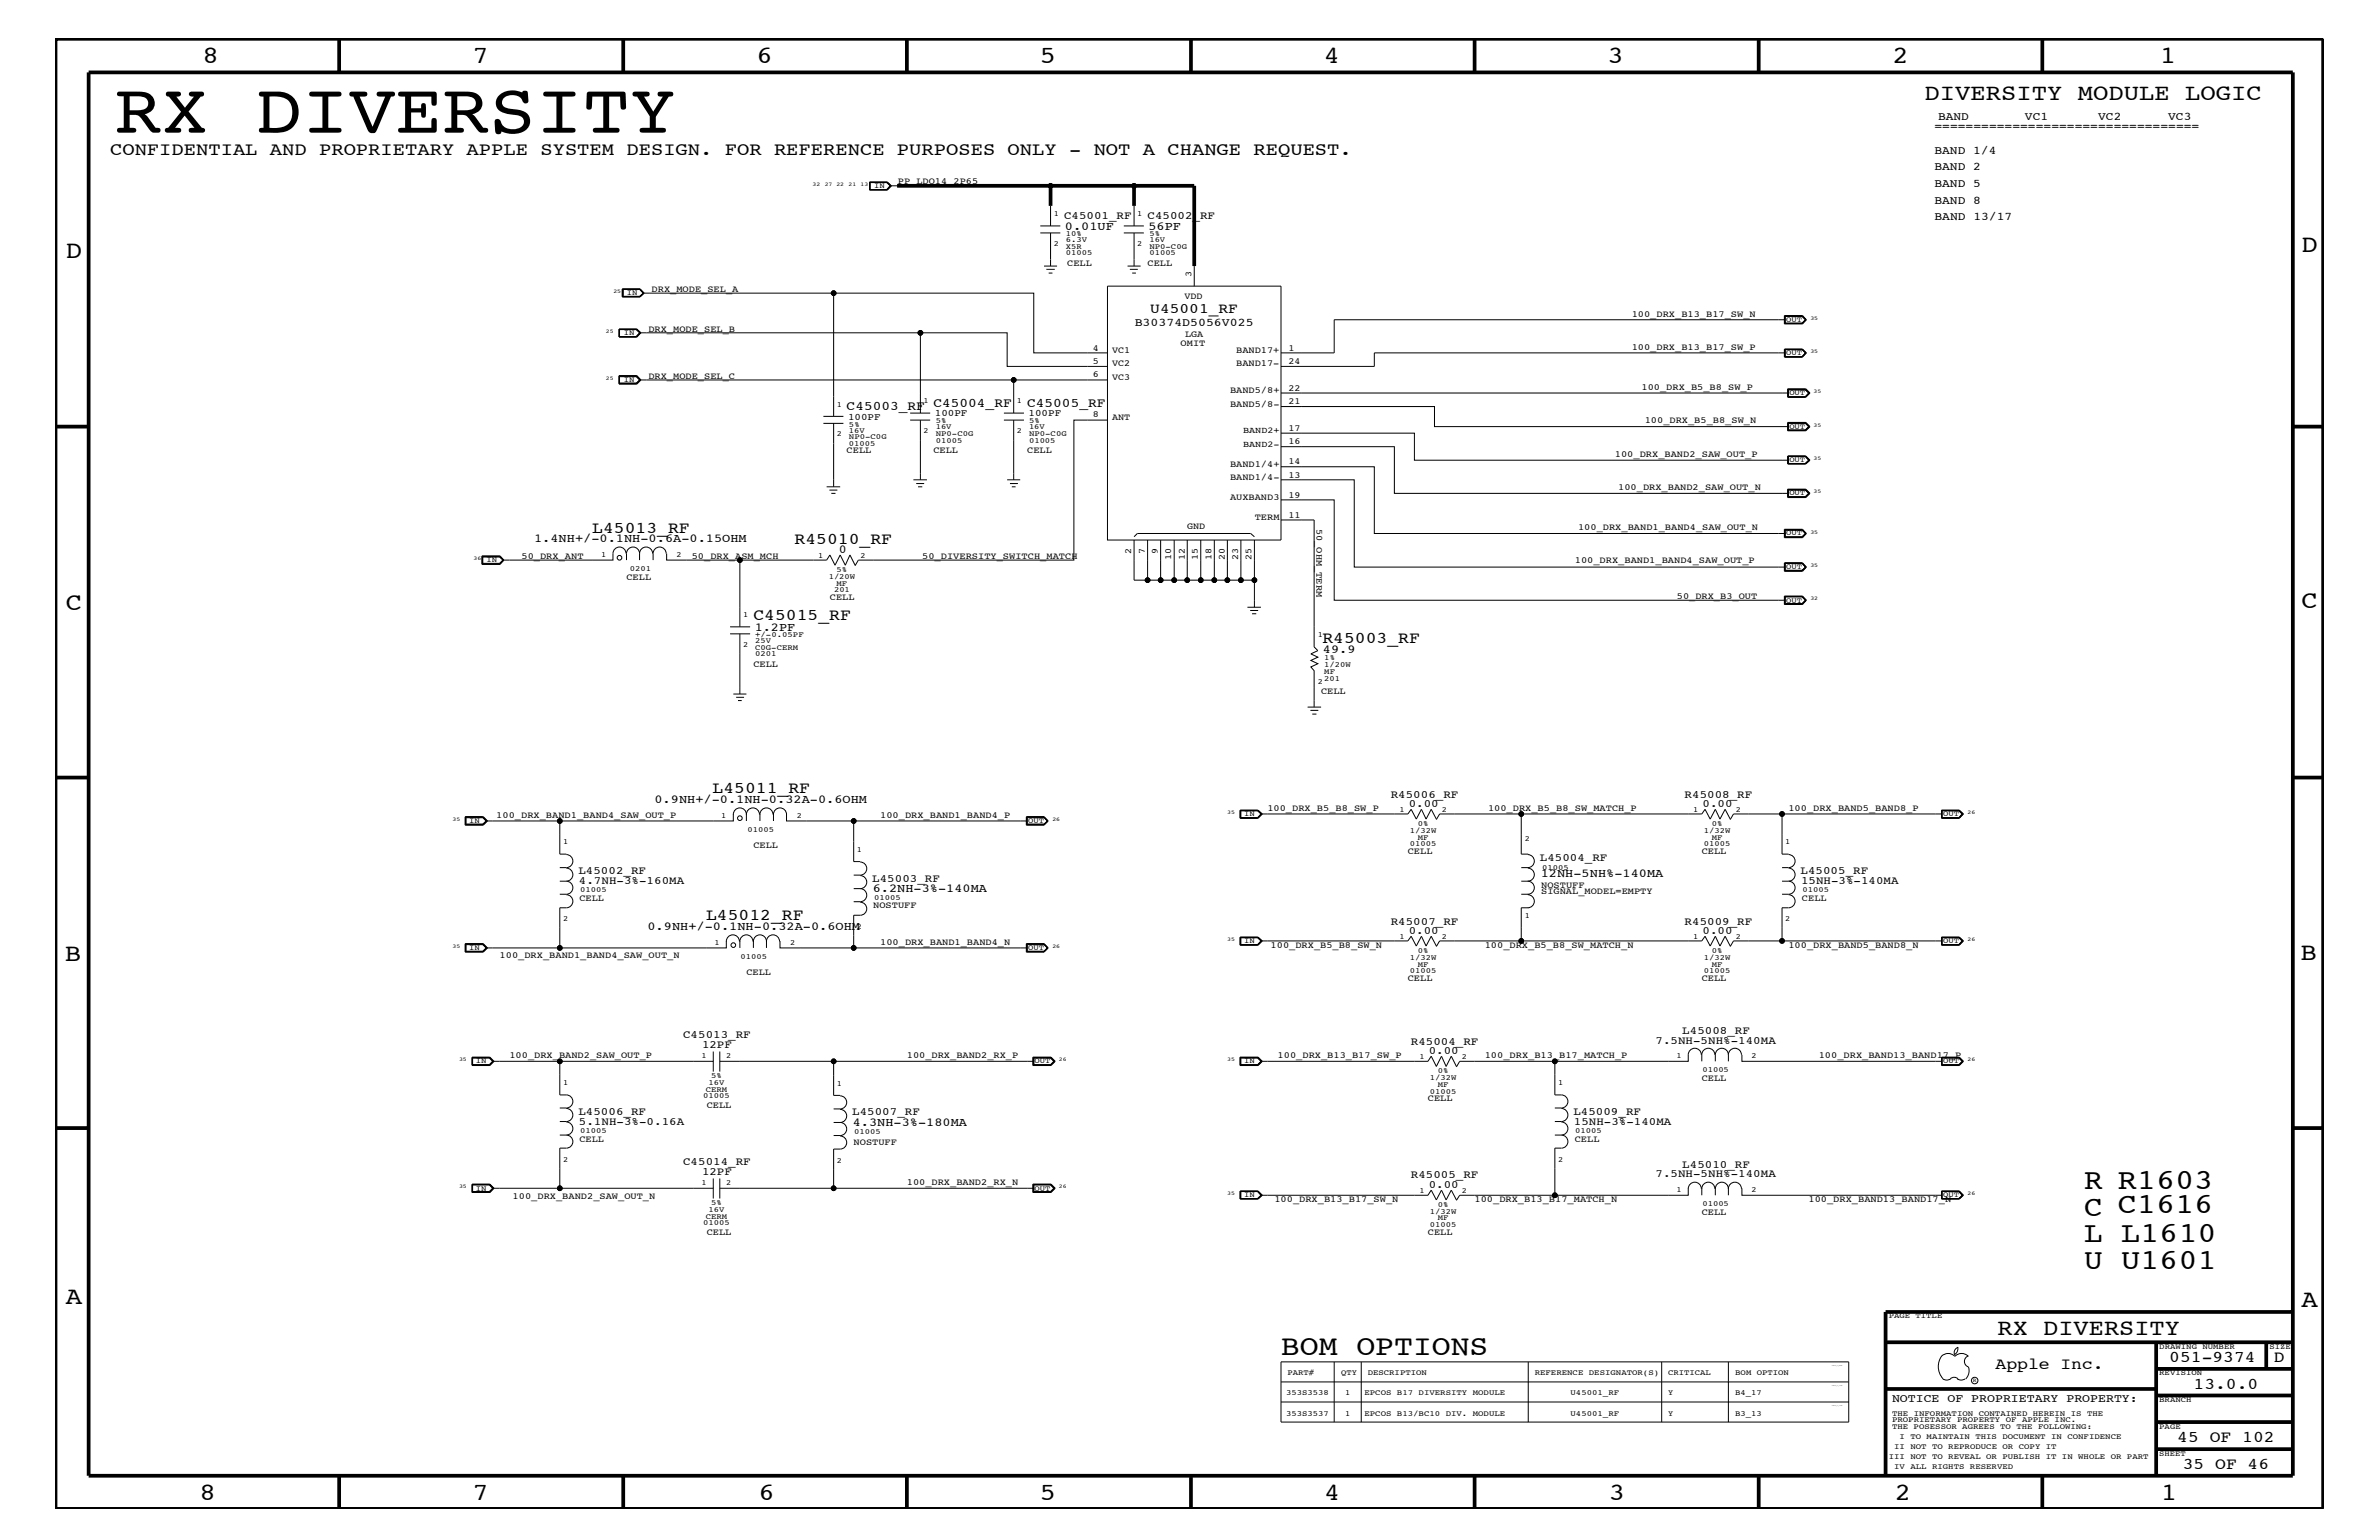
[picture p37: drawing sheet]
<svg xmlns="http://www.w3.org/2000/svg" width="432mm" height="279mm" viewBox="0 0 432 279" stroke-linecap="round" stroke-linejoin="round" font-family="sans-serif">
<defs><g id="words">
<text font-size="12.9" x="20.8" y="24.1">RX DIVERSITY</text>
<g font-size="5.2">
<text x="378.3" y="215.8">R R1603</text>
<text x="378.3" y="220.6">C C1616</text>
<text x="378.3" y="225.4">L L1610</text>
<text x="378.3" y="230.2">U U1601</text>
<text x="232.5" y="245.9">BOM OPTIONS</text>
</g>
<g font-size="4.5">
<text x="36.7" y="11.5">8</text>
<text x="85.8" y="11.5">7</text>
<text x="137.3" y="11.5">6</text>
<text x="188.7" y="11.5">5</text>
<text x="240.3" y="11.5">4</text>
<text x="291.8" y="11.5">3</text>
<text x="343.5" y="11.5">2</text>
<text x="392" y="11.5">1</text>
<text x="11.9" y="46.8">D</text>
<text x="417.7" y="45.7">D</text>
<text x="11.9" y="110.6">C</text>
<text x="417.7" y="110.3">C</text>
<text x="11.8" y="174.3">B</text>
<text x="417.6" y="174.2">B</text>
<text x="11.9" y="236.7">A</text>
<text x="417.7" y="237.1">A</text>
<text x="36.2" y="272.1">8</text>
<text x="85.8" y="272.1">7</text>
<text x="137.7" y="272.1">6</text>
<text x="188.7" y="272.1">5</text>
<text x="240.4" y="272.1">4</text>
<text x="292" y="272.1">3</text>
<text x="343.9" y="272.1">2</text>
<text x="392.2" y="272.1">1</text>
</g>
<g font-size="4.1">
<text x="349.3" y="18.1">DIVERSITY MODULE LOGIC</text>
<text x="362.6" y="242.3">RX DIVERSITY</text>
</g>
<text font-size="3.3" x="20" y="28.1">CONFIDENTIAL AND PROPRIETARY APPLE SYSTEM DESIGN. FOR REFERENCE PURPOSES ONLY - NOT A CHANGE REQUEST.</text>
<g font-size="3">
<text x="107.5" y="96.7">L45013_RF</text>
<text x="144.2" y="98.7">R45010_RF</text>
<text x="136.7" y="112.6">C45015_RF</text>
<text x="240" y="116.7">R45003_RF</text>
<text x="129.3" y="144">L45011_RF</text>
<text x="128.1" y="167">L45012_RF</text>
<text x="362.2" y="248.4">Apple Inc.</text>
<text x="393.7" y="247.1">051-9374</text>
<text x="398.1" y="252">13.0.0</text>
<text x="412.7" y="247.1">D</text>
<text x="395.2" y="261.6">45 OF 102</text>
<text x="396.2" y="266.6">35 OF 46</text>
</g>
<text font-size="2.6" x="208.8" y="56.8">U45001_RF</text>
<g font-size="2.4">
<text x="153.7" y="74.4">C45003_RF C45004_RF</text>
<text x="186.4" y="73.8">C45005_RF</text>
</g>
<g font-size="2.2">
<text x="193.3" y="41.7">0.01UF</text>
<text x="208.4" y="41.7">56PF</text>
<text x="96.9" y="98.4">1.4NH+/-0.1NH-0.6A-0.15OHM</text>
<text x="152.3" y="100.4">0</text>
<text x="137" y="114.4">1.2PF</text>
<text x="240.1" y="118.5">49.9</text>
<text x="118.8" y="145.7">0.9NH+/-0.1NH-0.32A-0.6OHM</text>
<text x="158.4" y="161.8">6.2NH-3%-140MA</text>
<text x="279.7" y="159.2">12NH-5NH%-140MA</text>
<text x="117.5" y="168.7">0.9NH+/-0.1NH-0.32A-0.6OHM</text>
<text x="154.8" y="204.2">4.3NH-3%-180MA</text>
</g>
<g font-size="2.1">
<text x="351.1" y="23.6">==================================</text>
<text x="351.8" y="21.8">BAND</text>
<text x="367.5" y="21.8">VC1</text>
<text x="380.8" y="21.8">VC2</text>
<text x="393.5" y="21.8">VC3</text>
<text x="351.1" y="27.9">BAND 1/4</text>
<text x="351.1" y="34">BAND 5</text>
<text x="351.1" y="30.9">BAND 2</text>
<text x="351.1" y="36.9">BAND 8</text>
<text x="351.1" y="40">BAND 13/17</text>
<text x="206" y="59.2">B30374D5056V025</text>
<text x="343.4" y="254.4">NOTICE OF PROPRIETARY PROPERTY:</text>
</g>
<g font-size="2">
<text x="193.1" y="39.8">C45001_RF</text>
<text x="208.3" y="39.8">C45002_RF</text>
<text x="252.4" y="144.7">R45006_RF</text>
<text x="255.7" y="146.4">0.00</text>
<text x="305.8" y="144.7">R45008_RF</text>
<text x="309" y="146.4">0.00</text>
<text x="105" y="158.6">L45002_RF</text>
<text x="105.1" y="160.5">4.7NH-3%-160MA</text>
<text x="158.3" y="160">L45003_RF</text>
<text x="279.5" y="156.2">L45004_RF</text>
<text x="326.8" y="158.6">L45005_RF</text>
<text x="326.9" y="160.5">15NH-3%-140MA</text>
<text x="252.4" y="167.8">R45007_RF</text>
<text x="305.8" y="167.8">R45009_RF</text>
<text x="255.7" y="169.4">0.00</text>
<text x="309" y="169.4">0.00</text>
<text x="124" y="188.3">C45013_RF</text>
<text x="127.4" y="190.2">12PF</text>
<text x="256.1" y="189.5">R45004_RF</text>
<text x="259.3" y="191.2">0.00</text>
<text x="300.5" y="189.3">7.5NH-5NH%-140MA</text>
<text x="305.4" y="187.6">L45008_RF</text>
<text x="105" y="202.3">L45006_RF</text>
<text x="154.7" y="202.4">L45007_RF</text>
<text x="285.6" y="202.3">L45009_RF</text>
<text x="105.1" y="204.1">5.1NH-3%-0.16A</text>
<text x="285.7" y="204.1">15NH-3%-140MA</text>
<text x="124" y="211.4">C45014_RF</text>
<text x="127.4" y="213.2">12PF</text>
<text x="256.1" y="213.8">R45005_RF</text>
<text x="259.3" y="215.5">0.00</text>
<text x="300.5" y="213.6">7.5NH-5NH%-140MA</text>
<text x="305.4" y="211.9">L45010_RF</text>
</g>
<g font-size="1.8">
<text x="153.9" y="76.2">100PF</text>
<text x="169.7" y="75.6">100PF</text>
<text x="186.7" y="75.6">100PF</text>
</g>
<g font-size="1.7">
<text x="163" y="33.5">PP_LDO14_2P65</text>
<text x="118.3" y="52.9">DRX_MODE_SEL_A</text>
<text x="193.7" y="48.3">CELL</text>
<text x="208.3" y="48.3">CELL</text>
<text x="216.2" y="50.2" transform="rotate(-90 216.2 50.2)">3</text>
<text x="215" y="54.2">VDD</text>
<text x="296.2" y="57.4">100_DRX_B13_B17_SW_N</text>
<text x="117.7" y="60.2">DRX_MODE_SEL_B</text>
<text x="198.4" y="66">5</text>
<text x="198.4" y="63.6">4</text>
<text x="201.8" y="64">VC1</text>
<text x="214.3" y="62.9">OMIT</text>
<text x="215.1" y="61.1">LGA</text>
<text x="224.4" y="64">BAND17+</text>
<text x="233.8" y="66">24</text>
<text x="233.8" y="63.6">1</text>
<text x="296.2" y="63.4">100_DRX_B13_B17_SW_P</text>
<text x="117.7" y="68.7">DRX_MODE_SEL_C</text>
<text x="198.4" y="68.4">6</text>
<text x="201.8" y="68.9">VC3</text>
<text x="201.8" y="66.5">VC2</text>
<text x="223.3" y="71.3">BAND5/8+</text>
<text x="224.4" y="66.5">BAND17-</text>
<text x="233.8" y="70.9">22</text>
<text x="297.9" y="70.7">100_DRX_B5_B8_SW_P</text>
<text x="198.4" y="75.7">8</text>
<text x="201.8" y="76.2">ANT</text>
<text x="223.3" y="73.8">BAND5/8-</text>
<text x="233.8" y="73.3">21</text>
<text x="298.5" y="76.8">100_DRX_B5_B8_SW_N</text>
<text x="153.7" y="82.2">CELL</text>
<text x="169.4" y="82.2">CELL</text>
<text x="186.4" y="82.2">CELL</text>
<text x="233.8" y="78.2">17</text>
<text x="233.8" y="80.5">16</text>
<text x="293.1" y="82.8">100_DRX_BAND2_SAW_OUT_P</text>
<text x="223.3" y="87.1">BAND1/4-</text>
<text x="223.3" y="84.7">BAND1/4+</text>
<text x="233.8" y="86.6">13</text>
<text x="233.8" y="84.2">14</text>
<text x="293.7" y="88.9">100_DRX_BAND2_SAW_OUT_N</text>
<text x="223.3" y="90.7">AUXBAND3</text>
<text x="227.8" y="94.3">TERM</text>
<text x="233.8" y="90.3">19</text>
<text x="233.8" y="93.9">11</text>
<text x="238.9" y="96" transform="rotate(90 238.9 96)">50_OHM_TERM</text>
<text x="94.7" y="101.4">50_DRX_ANT</text>
<text x="125.6" y="101.4">50_DRX_ASM_MCH</text>
<text x="167.4" y="101.4">50_DIVERSITY_SWITCH_MATCH</text>
<text x="205.3" y="100.5" transform="rotate(-90 205.3 100.5)">2</text>
<text x="207.8" y="100.5" transform="rotate(-90 207.8 100.5)">7</text>
<text x="210.1" y="100.5" transform="rotate(-90 210.1 100.5)">9</text>
<text x="212.6" y="101.6" transform="rotate(-90 212.6 101.6)">10</text>
<text x="215.1" y="101.6" transform="rotate(-90 215.1 101.6)">12</text>
<text x="215.5" y="96">GND</text>
<text x="217.4" y="101.6" transform="rotate(-90 217.4 101.6)">15</text>
<text x="219.9" y="101.6" transform="rotate(-90 219.9 101.6)">18</text>
<text x="222.3" y="101.6" transform="rotate(-90 222.3 101.6)">20</text>
<text x="224.7" y="101.6" transform="rotate(-90 224.7 101.6)">23</text>
<text x="227.2" y="101.6" transform="rotate(-90 227.2 101.6)">25</text>
<text x="286.4" y="96.2">100_DRX_BAND1_BAND4_SAW_OUT_N</text>
<text x="113.7" y="105.3">CELL</text>
<text x="285.8" y="102.2">100_DRX_BAND1_BAND4_SAW_OUT_P</text>
<text x="150.6" y="108.9">CELL</text>
<text x="304.4" y="108.7">50_DRX_B3_OUT</text>
<text x="136.7" y="121">CELL</text>
<text x="239.8" y="125.9">CELL</text>
<text x="90.1" y="148.4">100_DRX_BAND1_BAND4_SAW_OUT_P</text>
<text x="159.8" y="148.4">100_DRX_BAND1_BAND4_P</text>
<text x="230" y="147.1">100_DRX_B5_B8_SW_P</text>
<text x="270.1" y="147.1">100_DRX_B5_B8_SW_MATCH_P</text>
<text x="324.6" y="147.1">100_DRX_BAND5_BAND8_P</text>
<text x="136.7" y="153.8">CELL</text>
<text x="255.5" y="155">CELL</text>
<text x="308.9" y="155">CELL</text>
<text x="279.7" y="161.1">NOSTUFF</text>
<text x="105.2" y="163.5">CELL</text>
<text x="158.5" y="164.7">NOSTUFF</text>
<text x="279.7" y="162.2">SIGNAL_MODEL=EMPTY</text>
<text x="327.1" y="163.5">CELL</text>
<text x="90.7" y="173.8">100_DRX_BAND1_BAND4_SAW_OUT_N</text>
<text x="159.8" y="171.4">100_DRX_BAND1_BAND4_N</text>
<text x="230.6" y="172">100_DRX_B5_B8_SW_N</text>
<text x="269.5" y="172">100_DRX_B5_B8_SW_MATCH_N</text>
<text x="324.6" y="172">100_DRX_BAND5_BAND8_N</text>
<text x="135.5" y="176.8">CELL</text>
<text x="255.5" y="178">CELL</text>
<text x="308.9" y="178">CELL</text>
<text x="92.5" y="192">100_DRX_BAND2_SAW_OUT_P</text>
<text x="164.6" y="192">100_DRX_BAND2_RX_P</text>
<text x="231.9" y="192">100_DRX_B13_B17_SW_P</text>
<text x="269.5" y="192">100_DRX_B13_B17_MATCH_P</text>
<text x="330.1" y="192">100_DRX_BAND13_BAND17_P</text>
<text x="308.9" y="196.2">CELL</text>
<text x="128.3" y="201">CELL</text>
<text x="259.2" y="199.8">CELL</text>
<text x="105.2" y="207.1">CELL</text>
<text x="154.9" y="207.7">NOSTUFF</text>
<text x="285.8" y="207.1">CELL</text>
<text x="164.6" y="215">100_DRX_BAND2_RX_N</text>
<text x="93" y="217.5">100_DRX_BAND2_SAW_OUT_N</text>
<text x="231.3" y="218">100_DRX_B13_B17_SW_N</text>
<text x="267.6" y="218">100_DRX_B13_B17_MATCH_N</text>
<text x="308.9" y="220.4">CELL</text>
<text x="328.3" y="218">100_DRX_BAND13_BAND17_N</text>
<text x="128.3" y="224.1">CELL</text>
<text x="259.2" y="224.1">CELL</text>
</g>
<g font-size="1.6">
<text x="225.6" y="78.6">BAND2+</text>
<text x="225.6" y="81.1">BAND2-</text>
</g>
<g font-size="1.4">
<text x="158.7" y="34.1">IN</text>
<text x="191.3" y="39.2">1</text>
<text x="206.4" y="39.2">1</text>
<text x="191.3" y="44.6">2</text>
<text x="193.5" y="42.9">10%</text>
<text x="193.5" y="45.2">X5R</text>
<text x="193.5" y="44">6.3V</text>
<text x="193.5" y="46.3">01005</text>
<text x="206.4" y="44.6">2</text>
<text x="208.6" y="44">16V</text>
<text x="208.6" y="46.3">01005</text>
<text x="208.6" y="42.9">5%</text>
<text x="208.6" y="45.2">NP0-C0G</text>
<text x="113.8" y="53.5">IN</text>
<text x="324.2" y="58.4">OUT</text>
<text x="113.2" y="60.8">IN</text>
<text x="324.2" y="64.5">OUT</text>
<text x="113.2" y="69.3">IN</text>
<text x="324.8" y="71.7">OUT</text>
<text x="151.9" y="73.8">1</text>
<text x="154.1" y="77.4">5%</text>
<text x="167.6" y="73.2">1</text>
<text x="169.8" y="77.9">16V</text>
<text x="169.8" y="76.8">5%</text>
<text x="184.6" y="73.2">1</text>
<text x="186.8" y="77.9">16V</text>
<text x="186.8" y="76.8">5%</text>
<text x="324.8" y="77.8">OUT</text>
<text x="151.9" y="79.2">2</text>
<text x="154.1" y="78.5">16V</text>
<text x="154.1" y="79.7">NP0-C0G</text>
<text x="154.1" y="80.9">01005</text>
<text x="167.6" y="78.6">2</text>
<text x="169.8" y="80.3">01005</text>
<text x="169.8" y="79.1">NP0-C0G</text>
<text x="184.6" y="78.6">2</text>
<text x="186.8" y="80.3">01005</text>
<text x="186.8" y="79.1">NP0-C0G</text>
<text x="324.8" y="83.8">OUT</text>
<text x="324.8" y="89.9">OUT</text>
<text x="109.1" y="101">1</text>
<text x="122.8" y="101">2</text>
<text x="148.5" y="101.3">1</text>
<text x="156.2" y="101.3">2</text>
<text x="324.2" y="97.1">OUT</text>
<text x="88.3" y="102.1">IN</text>
<text x="114.3" y="103.6">0201</text>
<text x="150.4" y="105">1/20W</text>
<text x="151.4" y="107.5">201</text>
<text x="151.8" y="103.8">5%</text>
<text x="151.8" y="106.3">MF</text>
<text x="324.2" y="103.2">OUT</text>
<text x="134.9" y="112">1</text>
<text x="324.2" y="109.3">OUT</text>
<text x="134.9" y="117.4">2</text>
<text x="137.1" y="116.7">25V</text>
<text x="137.1" y="117.9">C0G-CERM</text>
<text x="137.1" y="119.1">0201</text>
<text x="137.1" y="115.6">+/-0.05PF</text>
<text x="239.2" y="115.6">1</text>
<text x="240.4" y="119.8">1%</text>
<text x="239.2" y="124.1">2</text>
<text x="240.4" y="123.5">201</text>
<text x="240.4" y="122.3">MF</text>
<text x="240.4" y="121">1/20W</text>
<text x="85.2" y="149.3">IN</text>
<text x="130.9" y="148.4">1</text>
<text x="144.6" y="148.4">2</text>
<text x="186.6" y="149.3">OUT</text>
<text x="225.8" y="148.1">IN</text>
<text x="254" y="147.3">1</text>
<text x="257.3" y="149.9">0%</text>
<text x="261.7" y="147.3">2</text>
<text x="307.3" y="147.3">1</text>
<text x="310.7" y="149.9">0%</text>
<text x="315" y="147.3">2</text>
<text x="352.7" y="148.1">OUT</text>
<text x="102.2" y="153.2">1</text>
<text x="135.7" y="150.9">01005</text>
<text x="155.5" y="154.5">1</text>
<text x="255.9" y="153.5">01005</text>
<text x="255.9" y="151.1">1/32W</text>
<text x="257.3" y="152.3">MF</text>
<text x="276.8" y="152.6">2</text>
<text x="309.2" y="151.1">1/32W</text>
<text x="309.2" y="153.5">01005</text>
<text x="310.7" y="152.3">MF</text>
<text x="324" y="153.2">1</text>
<text x="105.3" y="161.9">01005</text>
<text x="279.9" y="157.8">01005</text>
<text x="327.2" y="161.9">01005</text>
<text x="102.2" y="167.1">2</text>
<text x="158.7" y="163.3">01005</text>
<text x="276.8" y="166.5">1</text>
<text x="324" y="167.1">2</text>
<text x="85.2" y="172.3">IN</text>
<text x="129.7" y="171.4">1</text>
<text x="134.4" y="173.9">01005</text>
<text x="143.4" y="171.4">2</text>
<text x="155.5" y="168.5">2</text>
<text x="186.6" y="172.3">OUT</text>
<text x="225.8" y="171.1">IN</text>
<text x="254" y="170.4">1</text>
<text x="257.3" y="172.9">0%</text>
<text x="261.7" y="170.4">2</text>
<text x="307.3" y="170.4">1</text>
<text x="310.7" y="172.9">0%</text>
<text x="315" y="170.4">2</text>
<text x="352.7" y="171.1">OUT</text>
<text x="255.9" y="174.2">1/32W</text>
<text x="255.9" y="176.6">01005</text>
<text x="257.3" y="175.4">MF</text>
<text x="309.2" y="174.2">1/32W</text>
<text x="309.2" y="176.6">01005</text>
<text x="310.7" y="175.4">MF</text>
<text x="127.3" y="192">1</text>
<text x="131.8" y="192">2</text>
<text x="304.3" y="192">1</text>
<text x="317.9" y="192">2</text>
<text x="86.4" y="192.9">IN</text>
<text x="102.2" y="196.8">1</text>
<text x="128.6" y="196.8">16V</text>
<text x="129.1" y="195.6">5%</text>
<text x="151.9" y="197">1</text>
<text x="187.8" y="192.9">OUT</text>
<text x="225.8" y="192.9">IN</text>
<text x="257.6" y="192.2">1</text>
<text x="259.5" y="195.9">1/32W</text>
<text x="261" y="197.2">MF</text>
<text x="261" y="194.8">0%</text>
<text x="265.3" y="192.2">2</text>
<text x="282.8" y="196.8">1</text>
<text x="309" y="194.5">01005</text>
<text x="352.7" y="192.9">OUT</text>
<text x="127.6" y="199.2">01005</text>
<text x="128.1" y="198.1">CERM</text>
<text x="259.5" y="198.4">01005</text>
<text x="105.3" y="205.5">01005</text>
<text x="155" y="205.7">01005</text>
<text x="285.9" y="205.5">01005</text>
<text x="102.2" y="210.8">2</text>
<text x="127.3" y="215">1</text>
<text x="131.8" y="215">2</text>
<text x="151.9" y="210.9">2</text>
<text x="282.8" y="210.8">2</text>
<text x="86.4" y="216">IN</text>
<text x="128.1" y="221.1">CERM</text>
<text x="128.6" y="219.8">16V</text>
<text x="129.1" y="218.6">5%</text>
<text x="187.8" y="216">OUT</text>
<text x="225.8" y="217.2">IN</text>
<text x="257.6" y="216.4">1</text>
<text x="259.5" y="220.2">1/32W</text>
<text x="261" y="221.4">MF</text>
<text x="261" y="219">0%</text>
<text x="265.3" y="216.4">2</text>
<text x="304.3" y="216.2">1</text>
<text x="309" y="218.7">01005</text>
<text x="317.9" y="216.2">2</text>
<text x="352.7" y="217.2">OUT</text>
<text x="127.6" y="222.3">01005</text>
<text x="259.5" y="222.6">01005</text>
<text x="342.8" y="239.2">PAGE TITLE</text>
<text x="391.9" y="244.7">DRAWING NUMBER</text>
<text x="411.9" y="244.7">SIZE</text>
<text x="233.7" y="249.5">PART#</text>
<text x="243.4" y="249.5">QTY</text>
<text x="248.2" y="249.5">DESCRIPTION</text>
<text x="278.6" y="249.5">REFERENCE DESIGNATOR(S)</text>
<text x="302.8" y="249.5">CRITICAL</text>
<text x="315" y="249.5">BOM OPTION</text>
<text x="391.9" y="249.5">REVISION</text>
<text x="233.4" y="256.8">353S3537</text>
<text x="233.4" y="253.2">353S3538</text>
<text x="244.1" y="256.8">1</text>
<text x="244.1" y="253.2">1</text>
<text x="247.7" y="256.8">EPCOS B13/BC10 DIV. MODULE</text>
<text x="247.7" y="253.2">EPCOS B17 DIVERSITY MODULE</text>
<text x="285.1" y="256.8">U45001_RF</text>
<text x="285.1" y="253.2">U45001_RF</text>
<text x="302.8" y="256.8">Y</text>
<text x="302.8" y="253.2">Y</text>
<text x="315" y="256.8">B3_13</text>
<text x="315" y="253.2">B4_17</text>
<text x="343.4" y="256.8">THE INFORMATION CONTAINED HEREIN IS THE</text>
<text x="391.9" y="254.4">BRANCH</text>
<text x="343.4" y="258">PROPRIETARY PROPERTY OF APPLE INC.</text>
<text x="343.4" y="259.3">THE POSESSOR AGREES TO THE FOLLOWING:</text>
<text x="343.8" y="262.9">II NOT TO REPRODUCE OR COPY IT</text>
<text x="344.8" y="261.1">I TO MAINTAIN THIS DOCUMENT IN CONFIDENCE</text>
<text x="391.9" y="259.3">PAGE</text>
<text x="342.8" y="264.7">III NOT TO REVEAL OR PUBLISH IT IN WHOLE OR PART</text>
<text x="343.8" y="266.6">IV ALL RIGHTS RESERVED</text>
<text x="391.9" y="264.1">SHEET</text>
</g>
<g font-size="1">
<text x="147.5" y="33.7">32</text>
<text x="149.7" y="33.7">27 22</text>
<text x="154" y="33.7">21</text>
<text x="156.2" y="33.7">13</text>
<text x="111.3" y="53.2">25</text>
<text x="328.6" y="58">35</text>
<text x="110" y="60.4">25</text>
<text x="328.6" y="64">35</text>
<text x="110" y="68.9">25</text>
<text x="329.2" y="71.3">35</text>
<text x="329.2" y="77.4">35</text>
<text x="329.2" y="83.5">35</text>
<text x="329.2" y="89.5">35</text>
<text x="85.9" y="101.6">36</text>
<text x="328.6" y="96.8">35</text>
<text x="328.6" y="102.9">35</text>
<text x="328.6" y="108.9">32</text>
<text x="82.1" y="149">35</text>
<text x="191" y="149">26</text>
<text x="222.8" y="147.7">35</text>
<text x="357.1" y="147.7">26</text>
<text x="82.1" y="172">35</text>
<text x="191" y="172">26</text>
<text x="222.8" y="170.7">35</text>
<text x="357.1" y="170.7">26</text>
<text x="83.3" y="192.6">35</text>
<text x="192.2" y="192.6">26</text>
<text x="222.8" y="192.6">35</text>
<text x="357.1" y="192.6">26</text>
<text x="83.3" y="215.6">35</text>
<text x="192.2" y="215.6">26</text>
<text x="222.8" y="216.9">35</text>
<text x="357.1" y="216.9">26</text>
<text x="358.1" y="250.7">R</text>
</g>
</g></defs>
<g fill="none" stroke="#000" stroke-width=".18">
<path d="M161 33.1l.6 .6-.6 .7M161 33.1h-3.1v1.3h3.1M161 33.1l.6 .6M161 33l.8 .7-.8 .8M161 33h-3.2v1.5h3.2M161 33l.7 .7-.7 .8M161.6 33.7l-.6 .7M161.6 33.7h1.2M190.7 37.4v3.6M205.8 37.4v3.6M113 52.5h3.2l.6 .7-.6 .6h-3.2zM113.1 52.5v1.3"/>
<path d="M115.5 59.8l.7 .6-.7 .7M115.5 59.8h-3.1v1.3h3.1M115.5 59.8l.6 .6M115.6 59.7l.7 .7-.7 .7M115.6 59.7h-3.2v1.4h3.2M116.1 52.5l.7 .7M116.2 52.4l.7 .8-.7 .7M116.2 52.4h-3.2v1.5h3.2M116.2 52.4l.6 .8-.6 .7M116.8 53.2h34.5M116.8 53.2l-.7 .6M188.8 42.3h3.7"/>
<path d="M188.8 41h3.7M189.5 48.3h2.4M189.9 48.9h1.5M190.3 49.5h.7M190.7 42.3v6M201 51.9h31.5v46.1h-31.5zM204 41h3.6M204 42.3h3.6M204.7 48.3h2.3M205.1 48.9h1.4M205.5 49.5h.7M205.8 42.3v6"/>
<path d="M216.8 48.3v3.6M323.9 57.2h3.3l.6 .8-.6 .8h-3.3zM324 57.4h3.1l.6 .6-.6 .6h-3.1zM324 58h-81.8v6h-9.7M327.1 57.3l.7 .7M327.1 57.3l.7 .7-.7 .7M327.1 57.3h-3.1v1.4h3.1M327.8 58l-.7 .7M112.4 68.2h3.2l.7 .7-.7 .8h-3.2zM112.4 68.3h3.1l.7 .6-.7 .6h-3.1zM112.4 68.3h3.1l.6 .6M115.6 68.2l.7 .7-.7 .7h-3.2"/>
<path d="M116.1 68.9l-.6 .6M116.1 60.4l-.6 .7M116.1 68.9h84.9M116.1 60.4h51M149.4 75.5h3.7M149.4 76.8h3.7M151.3 76.8v11.5M165.2 76.2h3.6M165.2 74.9h3.6M167.1 76.2v10.9M182.2 74.9h3.7M182.2 76.2h3.7"/>
<path d="M184 68.9v6M184 76.2v10.9M201 66.5h-18.2v-6.1h-15.7v14.5M201 64h-13.4v-10.8h-36.3v22.3M201 76.2h-6.1v25.4h-39.1l-.6 1M232.5 78.6h24.2v4.9h67.9M232.5 73.8h27.9v3.6h64.2M232.5 71.3h92.1M323.9 63.3h3.3l.6 .7-.6 .8h-3.3zM324 63.3v1.5M324 64.7h3.1M324 63.4h3.1"/>
<path d="M324 63.4v1.3M324 64h-74.6v2.5h-16.9M324.5 70.5h3.3l.7 .8-.7 .8h-3.3zM324.5 76.6h3.3l.7 .8-.7 .8h-3.3zM324.5 70.7h3.2M324.5 72.1v-1.5h3.2l.7 .7-.7 .8M324.5 72h3.2M324.6 76.8h3.1l.6 .6-.6 .6h-3.1zM324.6 70.7v1.3M327.1 63.3l.7 .7M327.1 63.4l.7 .6-.7 .7M327.1 63.4l.6 .6-.6 .7"/>
<path d="M327.7 70.7l.6 .6-.6 .7M327.7 76.7h-3.2v1.4h3.2M327.7 76.7l.7 .7-.7 .7M327.7 70.7l.7 .6-.7 .7M327.8 64l-.7 .8M150 88.3h2.5M150.5 88.9h1.5M150.9 89.5h.7M165.8 87.1h2.4M166.3 87.7h1.4M166.6 88.3h.8M182.8 87.1h2.4"/>
<path d="M183.3 87.7h1.5M183.7 88.3h.6M205.8 98v7.3h2.5M208.3 98v7.3h2.4M210.7 98v7.3M213.1 98v7.3h2.4M215.5 98v7.3h2.4M217.9 98v7.3h2.5M220.4 98v7.3h2.4M222.8 98v7.3h2.4M225.2 98v7.3h2.5M227.7 98v12.2"/>
<path d="M227.7 97.4l-.7-.6h-20.6l-.6 .6M232.5 94.3h6v23.1l.7 .6-1.3 .6 1.3 .6-1.3 .6 1.3 .6-1.3 .6 .6 .7v6.6M232.5 87.1h13.3v15.8h78.2M232.5 84.7h16.9v12.1h74.6M232.5 81h20.6v8.5h71.5M232.5 90.7h9.7v18.2h81.8M323.9 96h3.3l.6 .8-.6 .8h-3.3zM324 96.2h3.1l.6 .6-.6 .6h-3.1zM324.5 88.7h3.3l.7 .8-.7 .8h-3.3zM324.5 82.7h3.3l.7 .8-.7 .7h-3.3zM324.5 82.8h3.2M324.5 82.7v1.5"/>
<path d="M324.5 84.1h3.2M324.6 88.9h3.1l.6 .6-.6 .6h-3.1zM324.6 82.8v1.3M327.1 96.1l.7 .7M327.1 96.1l.7 .7-.7 .7M327.1 96.1h-3.1v1.4h3.1M327.7 82.8l.6 .7-.6 .6M327.7 88.8h-3.2v1.4h3.2M327.7 88.8l.7 .7-.7 .7M327.7 82.7l.7 .8-.7 .7M327.7 82.8l.7 .7-.7 .6M327.8 96.8l-.7 .7"/>
<path d="M87.5 100.9h3.3l.6 .7-.6 .8h-3.3zM87.6 101h3.1M87.6 101v1.2h3.1l.6-.6M90.7 101l.6 .6M90.7 101l.7 .6-.7 .7h-3.1M91.4 101.6l-.7 .8M91.4 101.6l-.7-.7h-3.1v1.5M113.6 100.4a1.19 1.19 0 0 0-1.2-1.2 1.19 1.19 0 0 0-1.1 1.2v1.2h-20M116.1 100.4a1.19 1.19 0 0 1 1.2-1.2 1.19 1.19 0 0 1 1.2 1.2M116.1 100.4a1.19 1.19 0 0 0-1.2-1.2 1.19 1.19 0 0 0-1.2 1.2v1.2M116.1 100.4v1.2M120.9 100.4a1.19 1.19 0 0 0-1.2-1.2 1.19 1.19 0 0 0-1.2 1.2v1.2"/>
<path d="M121 100.4v1.2h13.3M132.5 113.7h3.7M132.5 115h3.7M134.3 115v10.9M155.2 102.5l-.9-1.8-.9 1.8-.9-1.8-.9 1.8-1-1.8-.6 .9h-15.7v12.1M210.7 105.3h2.4M226.4 110.2h2.5M226.9 110.8h1.5M227.3 111.4h.7M323.9 102.1h3.3l.6 .8-.6 .7h-3.3zM323.9 108.1h3.3l.6 .8-.6 .8h-3.3zM324 102.1v1.5h3.1l.7-.7"/>
<path d="M324 103.5h3.1M324 102.2h3.1M324 102.2v1.3M324 108.3h3.1l.6 .6-.6 .6h-3.1zM327.1 102.1l.7 .8M327.1 108.2l.7 .7M327.1 102.2l.7 .7-.7 .6M327.1 108.2l.7 .7-.7 .7h-3.1M327.1 102.2l.6 .7-.6 .6M327.1 108.2h-3.1v1.5M327.8 108.9l-.7 .8M133.1 125.9h2.4"/>
<path d="M133.6 126.5h1.5M134 127.1h.6M237.3 128.3h2.5M237.8 128.9h1.5M238.2 129.6h.7M84.4 148.2h3.3l.8 .7-.8 .8h-3.3zM84.5 148.3h3.1l.7 .6-.7 .6M84.5 149.5h3.1M87.6 149.5l.6-.6-.6-.5h-3v1.1M87.6 148.2l.8 .7-.8 .7h-3.1v-1.4M101.6 159.9h1.2a1.19 1.19 0 0 1 1.2 1.1 1.19 1.19 0 0 1-1.2 1.2M101.6 157.4h1.2"/>
<path d="M101.6 148.9v6.1h1.2M102.8 155a1.19 1.19 0 0 1 1.2 1.2 1.19 1.19 0 0 1-1.2 1.2M102.8 157.5a1.19 1.19 0 0 1 1.2 1.2 1.19 1.19 0 0 1-1.2 1.2M133.1 147.8a1.19 1.19 0 0 1 1.2-1.2 1.19 1.19 0 0 1 1.2 1.2 1.19 1.19 0 0 1 1.2-1.2 1.19 1.19 0 0 1 1.1 1.2M133.1 147.7v1.2h-44.9M135.5 147.7v1.2M137.9 147.7v1.2M137.9 147.8a1.19 1.19 0 0 1 1.2-1.2 1.19 1.19 0 0 1 1.2 1.2M140.4 147.8a1.19 1.19 0 0 1 1.2-1.2 1.19 1.19 0 0 1 1.2 1.2M140.4 147.7v1.2M142.8 147.7v1.2h12.1M156.1 156.4a1.19 1.19 0 0 1 1.2 1.2 1.19 1.19 0 0 1-1.1 1.2h-1.3"/>
<path d="M156.1 158.9a1.19 1.19 0 0 1 1.2 1.1 1.19 1.19 0 0 1-1.1 1.2M186.3 148.2h3.2l.8 .7-.8 .8h-3.2zM186.4 149.5h3.1M186.4 148.2v1.4h3.1l.7-.7M186.4 148.3h3.1l.7 .6M186.4 148.9h-31.5v7.4h1.2M189.5 148.2l.7 .7M189.5 149.5l.6-.6-.6-.5h-3.1v1.1M190.2 148.9l-.7 .6M225.1 147h3.3l.7 .7-.7 .7h-3.3zM225.1 148.4h3.2M225.1 147v1.4"/>
<path d="M225.1 147.1h3.2M225.2 147.1v1.3M228.3 147.1l.7 .6-.7 .7M228.3 147.1l.6 .6-.6 .7M228.3 147l.7 .7-.7 .7M228.9 147.7h26.6l.6-.9 1 1.8 .9-1.8 .8 1.8 1-1.8 .9 1.8M276.1 147.7h-14.8l-.6 1M276.1 157.4h1.3M276.1 159.9h1.3M277.3 157.5a1.19 1.19 0 0 1 1.2 1.2 1.19 1.19 0 0 1-1.2 1.2M277.3 159.9a1.19 1.19 0 0 1 1.2 1.2 1.19 1.19 0 0 1-1.2 1.1M277.3 155a1.19 1.19 0 0 1 1.2 1.2 1.19 1.19 0 0 1-1.2 1.2"/>
<path d="M314 148.6l-.9-1.8-.9 1.8-.9-1.8-.9 1.8-.9-1.8-.6 .9h-32.8v7.3h1.3M323.4 147.7h-8.8l-.6 1M323.4 159.9h1.2a1.19 1.19 0 0 1 1.2 1.1 1.19 1.19 0 0 1-1.1 1.2M323.4 157.4h1.2M324.6 155a1.19 1.19 0 0 1 1.2 1.2 1.19 1.19 0 0 1-1.1 1.2M324.6 157.5a1.19 1.19 0 0 1 1.2 1.2 1.19 1.19 0 0 1-1.1 1.2M352.5 147.7h-29.1v7.3h1.2M355.5 147.1l.7 .6-.7 .7M355.5 147.1h-3v1.3h3M355.5 147.1l.6 .6-.6 .7M355.6 147l.7 .7-.7 .7M355.6 147h-3.2v1.4h3.2"/>
<path d="M355.6 147l.8 .7-.8 .7M84.4 171.2h3.3l.8 .8-.8 .7h-3.3zM84.5 171.3h3.1l.7 .7-.7 .7M84.5 171.2v1.5h3.1M84.6 171.4h3l.6 .6-.6 .6h-3zM87.6 171.2l.8 .8-.8 .7M101.6 162.2h1.2M102.8 162.3a1.19 1.19 0 0 1 1.2 1.2 1.19 1.19 0 0 1-1.2 1.2M102.8 164.7h-1.2v7.3M131.8 170.8a1.19 1.19 0 0 1 1.2-1.2 1.19 1.19 0 0 1 1.2 1.2M131.8 170.7v1.3h-43.6M134.3 170.8a1.19 1.19 0 0 1 1.2-1.2 1.19 1.19 0 0 1 1.2 1.2"/>
<path d="M134.3 170.7v1.3M136.7 170.8a1.19 1.19 0 0 1 1.2-1.2 1.19 1.19 0 0 1 1.2 1.2 1.19 1.19 0 0 1 1.2-1.2 1.19 1.19 0 0 1 1.2 1.2M136.7 170.7v1.3M139.1 170.7v1.3M141.6 170.7v1.3h13.3M154.9 161.2h1.2M156.1 161.2a1.19 1.19 0 0 1 1.2 1.2 1.19 1.19 0 0 1-1.1 1.2h-1.3M156.1 163.7a1.19 1.19 0 0 1 1.2 1.2 1.19 1.19 0 0 1-1.1 1.2h-1.3v5.9h31.5M186.3 171.2h3.2l.8 .8-.8 .7h-3.2zM186.4 171.2v1.5h3.1l.7-.7M186.4 171.3h3.1l.7 .7M186.4 171.4h3.1l.6 .6-.6 .6h-3.1z"/>
<path d="M189.5 171.2l.7 .8M225.1 170h3.3l.7 .7-.7 .8h-3.3zM225.1 171.4h3.2M225.1 170v1.5M225.1 170.1h3.2M225.2 170.1v1.3M228.3 170.1l.7 .6-.7 .7M228.3 170.1l.6 .6-.6 .7M228.3 170l.7 .7-.7 .8M228.9 170.7h26.6l.6-.8 1 1.7 .9-1.7 .8 1.7 1-1.7 .9 1.7M276.1 170.7h-14.8l-.6 1M276.1 162.2h1.3"/>
<path d="M277.3 162.3a1.19 1.19 0 0 1 1.2 1.2 1.19 1.19 0 0 1-1.2 1.2M277.4 164.7h-1.3v6h32.8l.6-.8 .9 1.7 .9-1.7 .9 1.7 .9-1.7 .9 1.7M323.4 162.2h1.2M323.4 170.7h-8.8l-.6 1M324.6 164.7h-1.2v6h29.1M324.6 162.3a1.19 1.19 0 0 1 1.2 1.2 1.19 1.19 0 0 1-1.1 1.2M355.5 170.1l.7 .6-.7 .7M355.5 170.1h-3v1.3h3M355.5 170.1l.6 .6-.6 .7M355.6 170l.7 .7-.7 .8M355.6 170h-3.2v1.5h3.2M355.6 170l.8 .7-.8 .8"/>
<path d="M85.7 191.8h3.2l.8 .8-.8 .7h-3.2zM85.7 191.9h3.2l.7 .7-.7 .6h-3.2M85.8 191.9v1.3M85.8 192h3l.6 .6-.6 .5h-3M88.8 191.9l.7 .7-.7 .6M89.4 192.6h40.1M101.6 192.6v6.1h1.2a1.19 1.19 0 0 1 1.2 1.1 1.19 1.19 0 0 1-1.2 1.2M129.5 190.8v3.6M130.6 190.8v3.6M130.6 192.6h57M151.3 192.6v6.1h1.2M152.5 198.8a1.19 1.19 0 0 1 1.2 1.2 1.19 1.19 0 0 1-1.2 1.2h-1.2"/>
<path d="M187.5 191.8h3.3l.7 .8-.7 .7h-3.3zM187.6 191.9v1.3M187.6 192h3.1l.6 .6-.6 .5h-3.1M190.7 191.9l.7 .7-.7 .6M190.7 191.9h-3.2v1.3h3.2M225.1 191.8h3.3l.7 .8-.7 .7h-3.3zM225.2 192h3.1l.6 .6-.6 .5h-3.1zM228.3 191.9l.7 .7-.7 .6M228.3 191.9h-3.2v1.3h3.2M228.9 192.6h30.3l.6-1 .9 1.9 .9-1.9 .9 1.9 .9-1.9 .9 1.9M282.2 192.6h-17.3l-.6 1M308.8 191.4a1.19 1.19 0 0 0-1.2-1.2 1.19 1.19 0 0 0-1.2 1.2v1.2h-24.2v6.1h1.2a1.19 1.19 0 0 1 1.2 1.1 1.19 1.19 0 0 1-1.2 1.2"/>
<path d="M311.3 191.4a1.19 1.19 0 0 0-1.2-1.2 1.19 1.19 0 0 0-1.2 1.2v1.2M313.7 191.4a1.19 1.19 0 0 0-1.2-1.2 1.19 1.19 0 0 0-1.2 1.2v1.2M313.7 191.4v1.2M313.7 191.4a1.19 1.19 0 0 1 1.2-1.2 1.19 1.19 0 0 1 1.2 1.2M316.2 191.4v1.2h36.3M352.4 191.8h3.2l.8 .8-.8 .7h-3.2zM352.4 191.9h3.2l.7 .7-.7 .6h-3.2M352.5 191.9v1.3M352.5 192h3l.6 .6-.6 .5h-3M355.5 191.9l.7 .7-.7 .6M85.7 214.9h3.2l.7 .7-.7 .7M85.7 214.8h3.2l.8 .8-.8 .7h-3.2z"/>
<path d="M85.8 214.9v1.4h3l.7-.7-.7-.7M85.8 215h3l.6 .6-.6 .6h-3M89.4 215.6h40.1M101.6 205.9h1.2a1.19 1.19 0 0 1 1.2 1.2 1.19 1.19 0 0 1-1.2 1.2M101.6 201h1.2M101.6 203.5h1.2M102.8 203.6a1.19 1.19 0 0 1 1.2 1.1 1.19 1.19 0 0 1-1.2 1.2M102.8 201.1a1.19 1.19 0 0 1 1.2 1.2 1.19 1.19 0 0 1-1.2 1.2M102.8 208.3h-1.2v7.3M129.5 213.8v3.6M130.6 213.8v3.6M130.6 215.6h57"/>
<path d="M151.3 203.6h1.2M152.5 203.6a1.19 1.19 0 0 1 1.2 1.2 1.19 1.19 0 0 1-1.2 1.2h-1.2M152.5 201.3a1.19 1.19 0 0 1 1.2 1.2 1.19 1.19 0 0 1-1.2 1.1M152.5 206.1a1.19 1.19 0 0 1 1.2 1.2 1.19 1.19 0 0 1-1.2 1.2h-1.2v7.1M187.5 214.8h3.3l.7 .8-.7 .7h-3.3zM187.6 214.9v1.4h3.1l.7-.7-.7-.7M187.6 215h3.1l.6 .6-.6 .6h-3.1M190.7 214.9l.7 .7-.7 .7M190.7 214.9h-3.2v1.4M225.1 216.1h3.3l.7 .8-.7 .6h-3.3zM225.1 217.4h3.2M225.1 216.1v1.4"/>
<path d="M225.1 216.2h3.2M225.2 216.2v1.2M228.3 216.2l.7 .7-.7 .5M228.3 216.2l.6 .7-.6 .5M228.3 216.1l.7 .8-.7 .6M228.9 216.9h30.3l.6-1 .9 1.8 .9-1.8 .9 1.8 .9-1.8 .9 1.8M282.2 205.9h1.2a1.19 1.19 0 0 1 1.2 1.2 1.19 1.19 0 0 1-1.2 1.2M282.2 201h1.2M282.2 203.5h1.2M283.4 208.3h-1.2v8.6M283.4 203.6a1.19 1.19 0 0 1 1.2 1.1 1.19 1.19 0 0 1-1.2 1.2M283.4 201.1a1.19 1.19 0 0 1 1.2 1.2 1.19 1.19 0 0 1-1.2 1.2"/>
<path d="M306.4 215.7a1.19 1.19 0 0 1 1.2-1.2 1.19 1.19 0 0 1 1.2 1.2M306.4 215.6v1.3h-41.5l-.6 .9M308.9 215.7a1.19 1.19 0 0 1 1.2-1.2 1.19 1.19 0 0 1 1.2 1.2M308.9 215.6v1.3M311.3 215.7a1.19 1.19 0 0 1 1.2-1.2 1.19 1.19 0 0 1 1.2 1.2 1.19 1.19 0 0 1 1.2-1.2 1.19 1.19 0 0 1 1.2 1.2M311.3 215.6v1.3M313.7 215.6v1.3M316.2 215.6v1.3h36.3M355.5 216.2l.7 .7-.7 .5M355.5 216.2h-3v1.2h3M355.5 216.2l.6 .7-.6 .5M355.6 216.1l.7 .8-.7 .6"/>
<path d="M355.6 216.1h-3.2v1.4h3.2M355.6 216.1l.8 .8-.8 .6M232.5 247.1h103.1v10.9h-103.1zM232.5 250.7h103.1M232.5 254.4h103.1M242.2 247.1v10.9M247.1 247.1v10.9M277.4 247.1v10.9M301.6 247.1v10.9M313.7 247.1v10.9M352.4 246.1a1.69 1.69 0 0 1 2.4 0M352.4 246a3.3 3.3 0 0 0 .3 4.1"/>
<path d="M352.6 250.2l.7 .2 .7-.2M354 250.2l.7-.3 .7 .3M354.8 246.1a1.69 1.69 0 0 1 2.5 0M355.3 250.2l.7 .2 .7-.2M355.3 244.4l.1 .3a1.18 1.18 0 0 1-.6 1M355.4 244.4a.99 .99 0 0 0-.6 1.4M357.2 246a1.04 1.04 0 0 0-.6 1 1.04 1.04 0 0 0 .6 1M357.3 248l.1 .7a2.11 2.11 0 0 1-.6 1.5"/>
<circle cx="190.7" cy="33.7" r=".42"/>
<circle cx="205.8" cy="33.7" r=".42"/>
<circle cx="151.3" cy="53.2" r=".42"/>
<circle cx="167.1" cy="60.4" r=".42"/>
<circle cx="184" cy="68.9" r=".42"/>
<circle cx="112.4" cy="101.2" r=".42"/>
<circle cx="134.3" cy="101.6" r=".42"/>
<circle cx="208.3" cy="105.3" r=".42"/>
<circle cx="210.7" cy="105.3" r=".42"/>
<circle cx="213.1" cy="105.3" r=".42"/>
<circle cx="215.5" cy="105.3" r=".42"/>
<circle cx="217.9" cy="105.3" r=".42"/>
<circle cx="220.4" cy="105.3" r=".42"/>
<circle cx="222.8" cy="105.3" r=".42"/>
<circle cx="225.2" cy="105.3" r=".42"/>
<circle cx="227.7" cy="105.3" r=".42"/>
<circle cx="101.6" cy="148.9" r=".42"/>
<circle cx="134.3" cy="148.4" r=".42"/>
<circle cx="154.9" cy="148.9" r=".42"/>
<circle cx="276.1" cy="147.7" r=".42"/>
<circle cx="323.4" cy="147.7" r=".42"/>
<circle cx="101.6" cy="172" r=".42"/>
<circle cx="133.1" cy="171.5" r=".42"/>
<circle cx="154.9" cy="172" r=".42"/>
<circle cx="276.1" cy="170.7" r=".42"/>
<circle cx="323.4" cy="170.7" r=".42"/>
<circle cx="101.6" cy="192.6" r=".42"/>
<circle cx="151.3" cy="192.6" r=".42"/>
<circle cx="282.2" cy="192.6" r=".42"/>
<circle cx="101.6" cy="215.6" r=".42"/>
<circle cx="151.3" cy="215.6" r=".42"/>
<circle cx="282.2" cy="216.9" r=".42"/>
<circle cx="358.4" cy="250.5" r=".59"/>
</g>
<g fill="none" stroke="#000" stroke-width=".68" stroke-linecap="butt">
<path d="M10.1 7h411.6v266.8h-411.6zM16.1 13.1h400.1v254.6h-400.1zM61.6 7v6.1M113.1 7v6.1M164.6 7v6.1M216.2 7v6.1M267.6 7v6.1M319.2 7v6.1M370.7 7v6.1M162.8 33.7h54v14.6M190.7 33.7v3.7M205.8 33.7v3.7"/>
<path d="M10.1 77.4h6M416.2 77.4h5.5M10.1 141.1h6M416.2 141.1h5.5M10.1 204.7h6M416.2 204.7h5.5M416.2 238h-74v29.7M342.2 252h49.2M342.2 243.5h74M391.4 248.4h24.8M391.4 243.5v24.2M391.4 258h24.8"/>
<path d="M391.4 253.2h24.8M411.3 243.5v4.9M61.6 267.7v6.1M113.1 267.7v6.1M164.6 267.7v6.1M216.2 268v5.8M267.6 267.7v6.1M319.2 267.7v6.1M370.7 267.7v6.1M391.4 262.9h24.8"/>
</g>
<g fill="#000">
<circle cx="190.7" cy="33.7" r=".42"/>
<circle cx="205.8" cy="33.7" r=".42"/>
<circle cx="151.3" cy="53.2" r=".42"/>
<circle cx="167" cy="60.4" r=".42"/>
<circle cx="184" cy="68.9" r=".42"/>
<circle cx="134.3" cy="101.6" r=".42"/>
<circle cx="208.3" cy="105.3" r=".42"/>
<circle cx="210.7" cy="105.3" r=".42"/>
<circle cx="213.1" cy="105.3" r=".42"/>
<circle cx="215.5" cy="105.3" r=".42"/>
<circle cx="217.9" cy="105.3" r=".42"/>
<circle cx="220.4" cy="105.3" r=".42"/>
<circle cx="222.8" cy="105.3" r=".42"/>
<circle cx="225.2" cy="105.3" r=".42"/>
<circle cx="227.7" cy="105.3" r=".42"/>
<circle cx="101.6" cy="149" r=".42"/>
<circle cx="154.9" cy="149" r=".42"/>
<circle cx="276.1" cy="147.7" r=".42"/>
<circle cx="323.4" cy="147.7" r=".42"/>
<circle cx="101.6" cy="172" r=".42"/>
<circle cx="154.9" cy="172" r=".42"/>
<circle cx="276.1" cy="170.7" r=".42"/>
<circle cx="323.4" cy="170.7" r=".42"/>
<circle cx="101.6" cy="192.6" r=".42"/>
<circle cx="151.3" cy="192.6" r=".42"/>
<circle cx="282.2" cy="192.6" r=".42"/>
<circle cx="101.6" cy="215.6" r=".42"/>
<circle cx="151.3" cy="215.6" r=".42"/>
<circle cx="282.2" cy="216.9" r=".42"/>
</g>
<use href="#words"/>
</svg>
